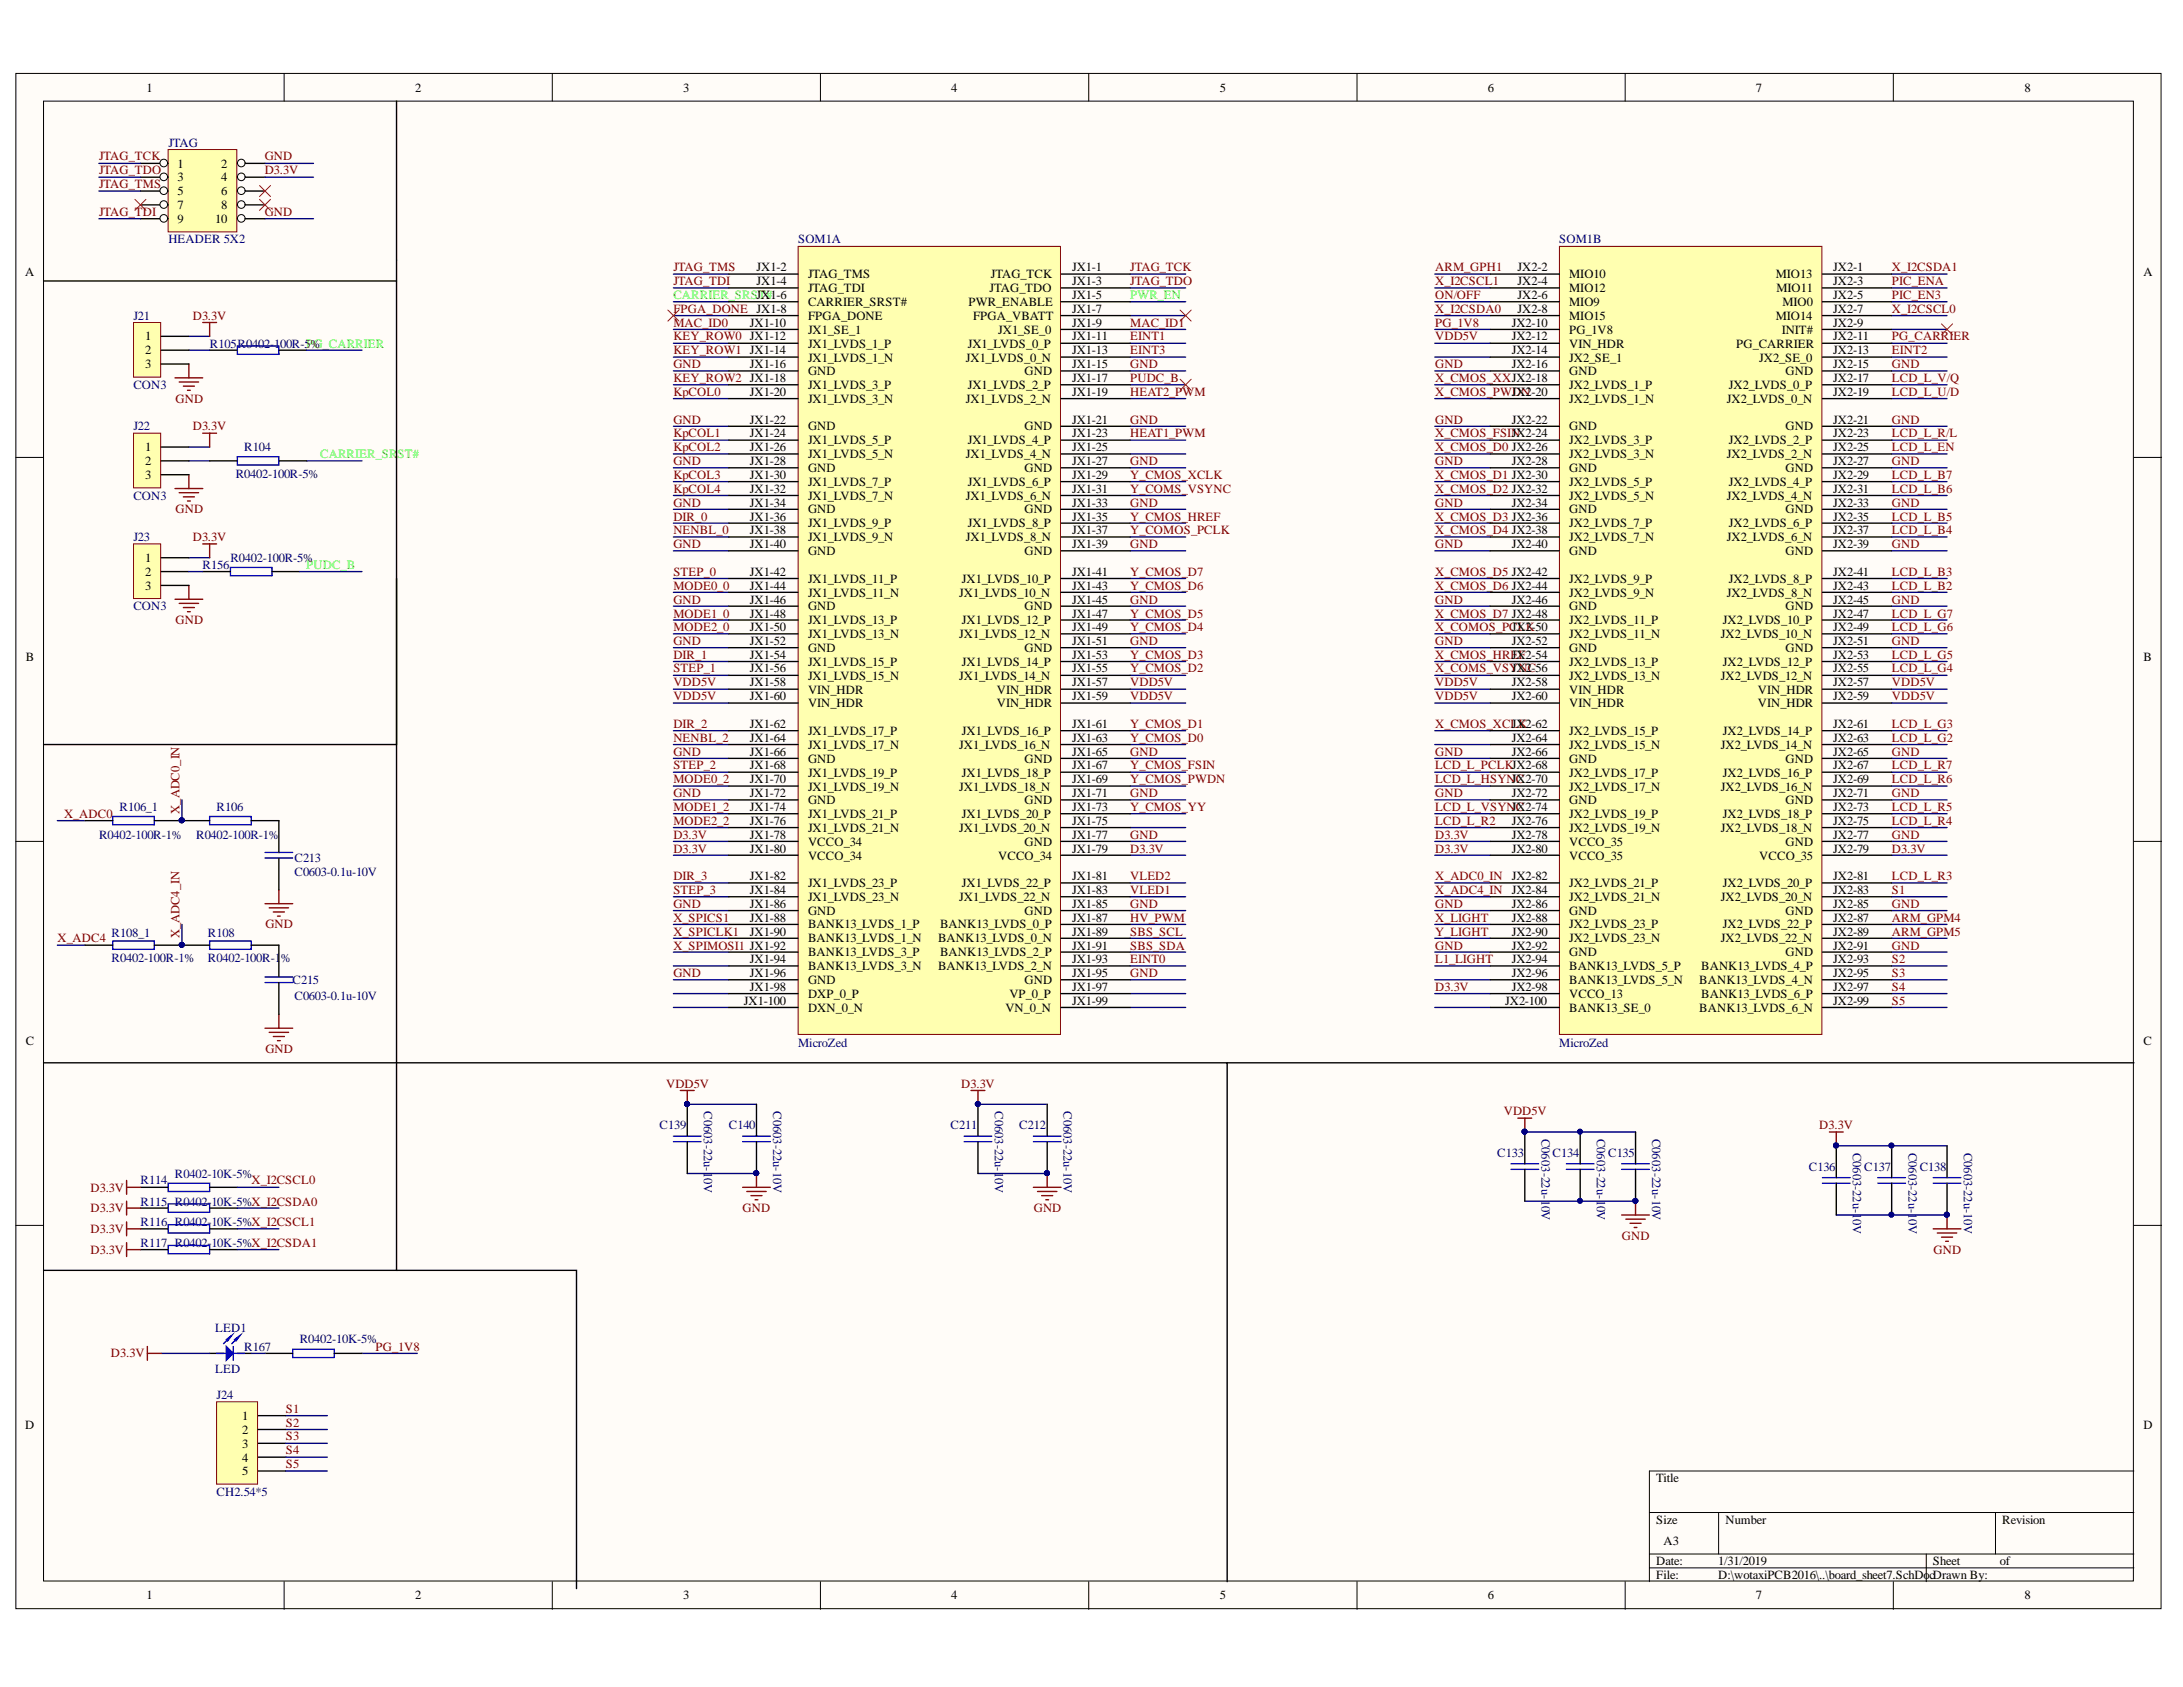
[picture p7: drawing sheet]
<svg xmlns="http://www.w3.org/2000/svg" width="279mm" height="216mm" viewBox="0 0 279 216" stroke-linecap="round" stroke-linejoin="round" font-family="sans-serif">
<defs><g id="words">
<g font-size="1.6">
<text x="18.8" y="11.7">1</text>
<text x="53.1" y="11.7">2</text>
<text x="87.4" y="11.7">3</text>
<text x="121.7" y="11.7">4</text>
<text x="156.1" y="11.7">5</text>
<text x="190.4" y="11.7">6</text>
<text x="224.7" y="11.7">7</text>
<text x="259.1" y="11.7">8</text>
<text x="22.7" y="21.4">1</text>
<text x="22.7" y="23.2">3</text>
<text x="28.3" y="21.4">2</text>
<text x="28.3" y="23.2">4</text>
<text x="22.7" y="25">5</text>
<text x="22.7" y="26.8">7</text>
<text x="22.7" y="28.5">9</text>
<text x="27.5" y="28.5">10</text>
<text x="28.3" y="25">6</text>
<text x="28.3" y="26.8">8</text>
<text x="3.2" y="35.4">A</text>
<text x="96.8" y="34.7">JX1-2</text>
<text x="103.4" y="35.6">JTAG_TMS</text>
<text x="126.8" y="35.6">JTAG_TCK</text>
<text x="137.2" y="34.7">JX1-1</text>
<text x="194.2" y="34.7">JX2-2</text>
<text x="200.8" y="35.6">MIO10</text>
<text x="227.3" y="35.6">MIO13</text>
<text x="234.6" y="34.7">JX2-1</text>
<text x="274.3" y="35.4">A</text>
<text x="96" y="41.8">JX1-10</text>
<text x="96.8" y="36.5">JX1-4</text>
<text x="103.4" y="37.4">JTAG_TDI</text>
<text x="103.4" y="39.2">CARRIER_SRST#</text>
<text x="103.4" y="41">FPGA_DONE</text>
<text x="123.9" y="39.2">PWR_ENABLE</text>
<text x="124.5" y="41">FPGA_VBATT</text>
<text x="126.7" y="37.4">JTAG_TDO</text>
<text x="137.2" y="36.5">JX1-3</text>
<text x="137.2" y="38.3">JX1-5</text>
<text x="137.2" y="40">JX1-7</text>
<text x="137.2" y="41.8">JX1-9</text>
<text x="193.5" y="41.8">JX2-10</text>
<text x="194.2" y="36.5">JX2-4</text>
<text x="194.2" y="38.3">JX2-6</text>
<text x="194.2" y="40">JX2-8</text>
<text x="200.8" y="37.4">MIO12</text>
<text x="200.8" y="39.2">MIO9</text>
<text x="200.8" y="41">MIO15</text>
<text x="227.3" y="41">MIO14</text>
<text x="227.4" y="37.4">MIO11</text>
<text x="228.1" y="39.2">MIO0</text>
<text x="234.6" y="36.5">JX2-3</text>
<text x="234.6" y="38.3">JX2-5</text>
<text x="234.6" y="40">JX2-7</text>
<text x="234.6" y="41.8">JX2-9</text>
<text x="18.6" y="43.6">1</text>
<text x="18.6" y="45.3">2</text>
<text x="18.6" y="47.1">3</text>
<text x="96" y="47.1">JX1-16</text>
<text x="103.4" y="42.7">JX1_SE_1</text>
<text x="103.4" y="44.5">JX1_LVDS_1_P</text>
<text x="103.4" y="46.3">JX1_LVDS_1_N</text>
<text x="123.6" y="46.3">JX1_LVDS_0_N</text>
<text x="123.9" y="44.5">JX1_LVDS_0_P</text>
<text x="127.7" y="42.7">JX1_SE_0</text>
<text x="137.2" y="43.6">JX1-11</text>
<text x="137.2" y="45.3">JX1-13</text>
<text x="137.2" y="47.1">JX1-15</text>
<text x="193.5" y="43.6">JX2-12</text>
<text x="193.5" y="45.3">JX2-14</text>
<text x="193.5" y="47.1">JX2-16</text>
<text x="200.8" y="42.7">PG_1V8</text>
<text x="200.8" y="44.5">VIN_HDR</text>
<text x="200.8" y="46.3">JX2_SE_1</text>
<text x="222.2" y="44.5">PG_CARRIER</text>
<text x="225.2" y="46.3">JX2_SE_0</text>
<text x="228" y="42.7">INIT#</text>
<text x="234.6" y="45.3">JX2-13</text>
<text x="234.6" y="47.1">JX2-15</text>
<text x="234.6" y="43.6">JX2-11</text>
<text x="96" y="50.7">JX1-20</text>
<text x="103.4" y="48.1">GND</text>
<text x="103.4" y="49.8">JX1_LVDS_3_P</text>
<text x="103.4" y="51.5">JX1_LVDS_3_N</text>
<text x="123.6" y="51.5">JX1_LVDS_2_N</text>
<text x="123.9" y="49.8">JX1_LVDS_2_P</text>
<text x="131.1" y="48.1">GND</text>
<text x="137.2" y="48.9">JX1-17</text>
<text x="137.2" y="50.7">JX1-19</text>
<text x="193.5" y="50.7">JX2-20</text>
<text x="200.8" y="48.1">GND</text>
<text x="200.8" y="49.8">JX2_LVDS_1_P</text>
<text x="200.8" y="51.5">JX2_LVDS_1_N</text>
<text x="221" y="51.5">JX2_LVDS_0_N</text>
<text x="221.3" y="49.8">JX2_LVDS_0_P</text>
<text x="228.5" y="48.1">GND</text>
<text x="234.6" y="48.9">JX2-17</text>
<text x="234.6" y="50.7">JX2-19</text>
<text x="18.6" y="57.8">1</text>
<text x="18.6" y="59.5">2</text>
<text x="96" y="54.2">JX1-22</text>
<text x="96" y="56">JX1-24</text>
<text x="96" y="57.8">JX1-26</text>
<text x="96" y="59.5">JX1-28</text>
<text x="103.4" y="55.1">GND</text>
<text x="103.4" y="56.8">JX1_LVDS_5_P</text>
<text x="103.4" y="58.6">JX1_LVDS_5_N</text>
<text x="123.6" y="58.6">JX1_LVDS_4_N</text>
<text x="123.9" y="56.8">JX1_LVDS_4_P</text>
<text x="131.1" y="55.1">GND</text>
<text x="137.2" y="54.2">JX1-21</text>
<text x="137.2" y="56">JX1-23</text>
<text x="137.2" y="57.8">JX1-25</text>
<text x="137.2" y="59.5">JX1-27</text>
<text x="193.5" y="54.2">JX2-22</text>
<text x="193.5" y="56">JX2-24</text>
<text x="193.5" y="59.5">JX2-28</text>
<text x="200.8" y="55.1">GND</text>
<text x="200.8" y="56.8">JX2_LVDS_3_P</text>
<text x="200.8" y="58.6">JX2_LVDS_3_N</text>
<text x="221" y="58.6">JX2_LVDS_2_N</text>
<text x="221.3" y="56.8">JX2_LVDS_2_P</text>
<text x="228.5" y="55.1">GND</text>
<text x="234.6" y="54.2">JX2-21</text>
<text x="234.6" y="56">JX2-23</text>
<text x="234.6" y="57.8">JX2-25</text>
<text x="234.6" y="59.5">JX2-27</text>
<text x="18.6" y="61.3">3</text>
<text x="96" y="61.3">JX1-30</text>
<text x="96" y="63.1">JX1-32</text>
<text x="96" y="64.9">JX1-34</text>
<text x="103.4" y="60.4">GND</text>
<text x="103.4" y="62.2">JX1_LVDS_7_P</text>
<text x="103.4" y="63.9">JX1_LVDS_7_N</text>
<text x="103.4" y="65.7">GND</text>
<text x="123.6" y="63.9">JX1_LVDS_6_N</text>
<text x="123.9" y="62.2">JX1_LVDS_6_P</text>
<text x="131.1" y="60.4">GND</text>
<text x="131.1" y="65.7">GND</text>
<text x="137.2" y="61.3">JX1-29</text>
<text x="137.2" y="63.1">JX1-31</text>
<text x="137.2" y="64.9">JX1-33</text>
<text x="193.5" y="64.9">JX2-34</text>
<text x="200.8" y="60.4">GND</text>
<text x="200.8" y="62.2">JX2_LVDS_5_P</text>
<text x="200.8" y="63.9">JX2_LVDS_5_N</text>
<text x="200.8" y="65.7">GND</text>
<text x="221" y="63.9">JX2_LVDS_4_N</text>
<text x="221.3" y="62.2">JX2_LVDS_4_P</text>
<text x="228.5" y="60.4">GND</text>
<text x="228.5" y="65.7">GND</text>
<text x="234.6" y="61.3">JX2-29</text>
<text x="234.6" y="63.1">JX2-31</text>
<text x="234.6" y="64.9">JX2-33</text>
<text x="18.6" y="71.9">1</text>
<text x="96" y="66.6">JX1-36</text>
<text x="96" y="68.4">JX1-38</text>
<text x="96" y="70.2">JX1-40</text>
<text x="103.4" y="67.5">JX1_LVDS_9_P</text>
<text x="103.4" y="69.2">JX1_LVDS_9_N</text>
<text x="103.4" y="71">GND</text>
<text x="123.6" y="69.2">JX1_LVDS_8_N</text>
<text x="123.9" y="67.5">JX1_LVDS_8_P</text>
<text x="131.1" y="71">GND</text>
<text x="137.2" y="66.6">JX1-35</text>
<text x="137.2" y="68.4">JX1-37</text>
<text x="137.2" y="70.2">JX1-39</text>
<text x="193.5" y="70.2">JX2-40</text>
<text x="200.8" y="67.5">JX2_LVDS_7_P</text>
<text x="200.8" y="69.2">JX2_LVDS_7_N</text>
<text x="200.8" y="71">GND</text>
<text x="221" y="69.2">JX2_LVDS_6_N</text>
<text x="221.3" y="67.5">JX2_LVDS_6_P</text>
<text x="228.5" y="71">GND</text>
<text x="234.6" y="66.6">JX2-35</text>
<text x="234.6" y="68.4">JX2-37</text>
<text x="234.6" y="70.2">JX2-39</text>
<text x="18.6" y="73.7">2</text>
<text x="18.6" y="75.5">3</text>
<text x="96" y="73.7">JX1-42</text>
<text x="96" y="75.5">JX1-44</text>
<text x="96" y="77.3">JX1-46</text>
<text x="103.4" y="74.6">JX1_LVDS_11_P</text>
<text x="103.4" y="76.3">JX1_LVDS_11_N</text>
<text x="122.8" y="76.3">JX1_LVDS_10_N</text>
<text x="123.1" y="74.6">JX1_LVDS_10_P</text>
<text x="137.2" y="73.7">JX1-41</text>
<text x="137.2" y="75.5">JX1-43</text>
<text x="137.2" y="77.3">JX1-45</text>
<text x="193.5" y="77.3">JX2-46</text>
<text x="200.8" y="74.6">JX2_LVDS_9_P</text>
<text x="200.8" y="76.3">JX2_LVDS_9_N</text>
<text x="221" y="76.3">JX2_LVDS_8_N</text>
<text x="221.3" y="74.6">JX2_LVDS_8_P</text>
<text x="234.6" y="73.7">JX2-41</text>
<text x="234.6" y="75.5">JX2-43</text>
<text x="234.6" y="77.3">JX2-45</text>
<text x="96" y="79">JX1-48</text>
<text x="96" y="80.7">JX1-50</text>
<text x="96" y="82.5">JX1-52</text>
<text x="103.4" y="78.1">GND</text>
<text x="103.4" y="79.9">JX1_LVDS_13_P</text>
<text x="103.4" y="81.7">JX1_LVDS_13_N</text>
<text x="103.4" y="83.4">GND</text>
<text x="122.8" y="81.7">JX1_LVDS_12_N</text>
<text x="123.1" y="79.9">JX1_LVDS_12_P</text>
<text x="131.1" y="78.1">GND</text>
<text x="131.1" y="83.4">GND</text>
<text x="137.2" y="79">JX1-47</text>
<text x="137.2" y="80.7">JX1-49</text>
<text x="137.2" y="82.5">JX1-51</text>
<text x="193.5" y="80.7">JXK</text>
<text x="193.5" y="82.5">JX2-52</text>
<text x="200.8" y="78.1">GND</text>
<text x="200.8" y="79.9">JX2_LVDS_11_P</text>
<text x="200.8" y="81.7">JX2_LVDS_11_N</text>
<text x="200.8" y="83.4">GND</text>
<text x="220.3" y="81.7">JX2_LVDS_10_N</text>
<text x="220.5" y="79.9">JX2_LVDS_10_P</text>
<text x="228.5" y="78.1">GND</text>
<text x="228.5" y="83.4">GND</text>
<text x="234.6" y="79">JX2-47</text>
<text x="234.6" y="80.7">JX2-49</text>
<text x="234.6" y="82.5">JX2-51</text>
<text x="3.3" y="84.5">B</text>
<text x="96" y="84.3">JX1-54</text>
<text x="96" y="86.1">JX1-56</text>
<text x="96" y="87.8">JX1-58</text>
<text x="96" y="89.6">JX1-60</text>
<text x="103.4" y="85.2">JX1_LVDS_15_P</text>
<text x="103.4" y="87">JX1_LVDS_15_N</text>
<text x="103.4" y="88.8">VIN_HDR</text>
<text x="122.8" y="87">JX1_LVDS_14_N</text>
<text x="123.1" y="85.2">JX1_LVDS_14_P</text>
<text x="127.6" y="88.8">VIN_HDR</text>
<text x="137.2" y="84.3">JX1-53</text>
<text x="137.2" y="86.1">JX1-55</text>
<text x="137.2" y="87.8">JX1-57</text>
<text x="137.2" y="89.6">JX1-59</text>
<text x="193.5" y="84.3">JX</text>
<text x="193.5" y="86.1">JX2-56</text>
<text x="193.5" y="87.8">JX2-58</text>
<text x="193.5" y="89.6">JX2-60</text>
<text x="200.8" y="85.2">JX2_LVDS_13_P</text>
<text x="200.8" y="87">JX2_LVDS_13_N</text>
<text x="200.8" y="88.8">VIN_HDR</text>
<text x="220.3" y="87">JX2_LVDS_12_N</text>
<text x="220.5" y="85.2">JX2_LVDS_12_P</text>
<text x="225" y="88.8">VIN_HDR</text>
<text x="234.6" y="84.3">JX2-53</text>
<text x="234.6" y="86.1">JX2-55</text>
<text x="234.6" y="87.8">JX2-57</text>
<text x="234.6" y="89.6">JX2-59</text>
<text x="274.3" y="84.5">B</text>
<text x="96" y="93.1">JX1-62</text>
<text x="96" y="94.9">JX1-64</text>
<text x="103.4" y="90.5">VIN_HDR</text>
<text x="103.4" y="94.1">JX1_LVDS_17_P</text>
<text x="103.4" y="95.8">JX1_LVDS_17_N</text>
<text x="122.8" y="95.8">JX1_LVDS_16_N</text>
<text x="123.1" y="94.1">JX1_LVDS_16_P</text>
<text x="127.6" y="90.5">VIN_HDR</text>
<text x="137.2" y="93.1">JX1-61</text>
<text x="137.2" y="94.9">JX1-63</text>
<text x="193.5" y="93.1">JX2-62</text>
<text x="193.5" y="94.9">JX2-64</text>
<text x="200.8" y="90.5">VIN_HDR</text>
<text x="200.8" y="94.1">JX2_LVDS_15_P</text>
<text x="200.8" y="95.8">JX2_LVDS_15_N</text>
<text x="220.3" y="95.8">JX2_LVDS_14_N</text>
<text x="220.5" y="94.1">JX2_LVDS_14_P</text>
<text x="225" y="90.5">VIN_HDR</text>
<text x="234.6" y="93.1">JX2-61</text>
<text x="234.6" y="94.9">JX2-63</text>
<text x="96" y="96.7">JX1-66</text>
<text x="96" y="98.5">JX1-68</text>
<text x="96" y="100.2">JX1-70</text>
<text x="103.4" y="97.6">GND</text>
<text x="103.4" y="99.4">JX1_LVDS_19_P</text>
<text x="103.4" y="101.2">JX1_LVDS_19_N</text>
<text x="122.8" y="101.2">JX1_LVDS_18_N</text>
<text x="123.1" y="99.4">JX1_LVDS_18_P</text>
<text x="131.1" y="97.6">GND</text>
<text x="137.2" y="96.7">JX1-65</text>
<text x="137.2" y="98.5">JX1-67</text>
<text x="137.2" y="100.2">JX1-69</text>
<text x="193.5" y="96.7">JX2-66</text>
<text x="194.1" y="100.2">X2-70</text>
<text x="200.8" y="97.6">GND</text>
<text x="200.8" y="99.4">JX2_LVDS_17_P</text>
<text x="200.8" y="101.2">JX2_LVDS_17_N</text>
<text x="220.3" y="101.2">JX2_LVDS_16_N</text>
<text x="220.5" y="99.4">JX2_LVDS_16_P</text>
<text x="228.5" y="97.6">GND</text>
<text x="234.6" y="96.7">JX2-65</text>
<text x="234.6" y="98.5">JX2-67</text>
<text x="234.6" y="100.2">JX2-69</text>
<text x="96" y="102">JX1-72</text>
<text x="96" y="103.8">JX1-74</text>
<text x="96" y="105.6">JX1-76</text>
<text x="96" y="107.3">JX1-78</text>
<text x="103.4" y="102.9">GND</text>
<text x="103.4" y="104.7">JX1_LVDS_21_P</text>
<text x="103.4" y="106.5">JX1_LVDS_21_N</text>
<text x="122.8" y="106.5">JX1_LVDS_20_N</text>
<text x="123.1" y="104.7">JX1_LVDS_20_P</text>
<text x="131.1" y="102.9">GND</text>
<text x="137.2" y="102">JX1-71</text>
<text x="137.2" y="103.8">JX1-73</text>
<text x="137.2" y="105.6">JX1-75</text>
<text x="137.2" y="107.3">JX1-77</text>
<text x="193.5" y="102">JX2-72</text>
<text x="193.5" y="105.6">JX2-76</text>
<text x="193.5" y="107.3">JX2-78</text>
<text x="194.1" y="103.8">X2-74</text>
<text x="200.8" y="102.9">GND</text>
<text x="200.8" y="104.7">JX2_LVDS_19_P</text>
<text x="200.8" y="106.5">JX2_LVDS_19_N</text>
<text x="220.3" y="106.5">JX2_LVDS_18_N</text>
<text x="220.5" y="104.7">JX2_LVDS_18_P</text>
<text x="228.5" y="102.9">GND</text>
<text x="234.6" y="102">JX2-71</text>
<text x="234.6" y="103.8">JX2-73</text>
<text x="234.6" y="105.6">JX2-75</text>
<text x="234.6" y="107.3">JX2-77</text>
<text x="96" y="109.1">JX1-80</text>
<text x="96" y="112.7">JX1-82</text>
<text x="103.4" y="108.3">VCCO_34</text>
<text x="103.4" y="110">VCCO_34</text>
<text x="103.4" y="113.5">JX1_LVDS_23_P</text>
<text x="123.1" y="113.5">JX1_LVDS_22_P</text>
<text x="127.7" y="110">VCCO_34</text>
<text x="131.1" y="108.3">GND</text>
<text x="137.2" y="109.1">JX1-79</text>
<text x="137.2" y="112.7">JX1-81</text>
<text x="193.5" y="109.1">JX2-80</text>
<text x="193.5" y="112.7">JX2-82</text>
<text x="200.8" y="108.3">VCCO_35</text>
<text x="200.8" y="110">VCCO_35</text>
<text x="200.8" y="113.5">JX2_LVDS_21_P</text>
<text x="220.5" y="113.5">JX2_LVDS_20_P</text>
<text x="225.2" y="110">VCCO_35</text>
<text x="228.5" y="108.3">GND</text>
<text x="234.6" y="109.1">JX2-79</text>
<text x="234.6" y="112.7">JX2-81</text>
<text x="96" y="114.4">JX1-84</text>
<text x="96" y="116.2">JX1-86</text>
<text x="96" y="118">JX1-88</text>
<text x="96" y="119.7">JX1-90</text>
<text x="103.4" y="115.3">JX1_LVDS_23_N</text>
<text x="103.4" y="117">GND</text>
<text x="103.4" y="118.8">BANK13_LVDS_1_P</text>
<text x="120.3" y="118.8">BANK13_LVDS_0_P</text>
<text x="122.8" y="115.3">JX1_LVDS_22_N</text>
<text x="131.1" y="117">GND</text>
<text x="137.2" y="114.4">JX1-83</text>
<text x="137.2" y="116.2">JX1-85</text>
<text x="137.2" y="118">JX1-87</text>
<text x="137.2" y="119.7">JX1-89</text>
<text x="193.5" y="114.4">JX2-84</text>
<text x="193.5" y="116.2">JX2-86</text>
<text x="193.5" y="118">JX2-88</text>
<text x="193.5" y="119.7">JX2-90</text>
<text x="200.8" y="115.3">JX2_LVDS_21_N</text>
<text x="200.8" y="117">GND</text>
<text x="200.8" y="118.8">JX2_LVDS_23_P</text>
<text x="220.3" y="115.3">JX2_LVDS_20_N</text>
<text x="220.5" y="118.8">JX2_LVDS_22_P</text>
<text x="228.5" y="117">GND</text>
<text x="234.6" y="114.4">JX2-83</text>
<text x="234.6" y="116.2">JX2-85</text>
<text x="234.6" y="118">JX2-87</text>
<text x="234.6" y="119.7">JX2-89</text>
<text x="96" y="123.3">JX1-94</text>
<text x="96" y="125.1">JX1-96</text>
<text x="103.4" y="120.6">BANK13_LVDS_1_N</text>
<text x="103.4" y="122.4">BANK13_LVDS_3_P</text>
<text x="103.4" y="124.1">BANK13_LVDS_3_N</text>
<text x="103.4" y="125.9">GND</text>
<text x="120.1" y="120.6">BANK13_LVDS_0_N</text>
<text x="120.1" y="124.1">BANK13_LVDS_2_N</text>
<text x="120.3" y="122.4">BANK13_LVDS_2_P</text>
<text x="131.1" y="125.9">GND</text>
<text x="137.2" y="121.5">JX1-91</text>
<text x="137.2" y="123.3">JX1-93</text>
<text x="137.2" y="125.1">JX1-95</text>
<text x="193.5" y="121.5">JX2-92</text>
<text x="193.5" y="123.3">JX2-94</text>
<text x="193.5" y="125.1">JX2-96</text>
<text x="200.8" y="120.6">JX2_LVDS_23_N</text>
<text x="200.8" y="122.4">GND</text>
<text x="200.8" y="124.1">BANK13_LVDS_5_P</text>
<text x="200.8" y="125.9">BANK13_LVDS_5_N</text>
<text x="217.5" y="125.9">BANK13_LVDS_4_N</text>
<text x="217.7" y="124.1">BANK13_LVDS_4_P</text>
<text x="220.3" y="120.6">JX2_LVDS_22_N</text>
<text x="228.5" y="122.4">GND</text>
<text x="234.6" y="121.5">JX2-91</text>
<text x="234.6" y="123.3">JX2-93</text>
<text x="234.6" y="125.1">JX2-95</text>
<text x="95.2" y="128.6">JX1-100</text>
<text x="96" y="126.8">JX1-98</text>
<text x="103.4" y="127.7">DXP_0_P</text>
<text x="103.4" y="129.5">DXN_0_N</text>
<text x="128.7" y="129.5">VN_0_N</text>
<text x="129.2" y="127.7">VP_0_P</text>
<text x="137.2" y="126.8">JX1-97</text>
<text x="137.2" y="128.6">JX1-99</text>
<text x="192.6" y="128.6">JX2-100</text>
<text x="193.5" y="126.8">JX2-98</text>
<text x="200.8" y="127.7">VCCO_13</text>
<text x="200.8" y="129.5">BANK13_SE_0</text>
<text x="217.5" y="129.5">BANK13_LVDS_6_N</text>
<text x="217.7" y="127.7">BANK13_LVDS_6_P</text>
<text x="234.6" y="126.8">JX2-97</text>
<text x="234.6" y="128.6">JX2-99</text>
<text x="3.3" y="133.7">C</text>
<text x="274.3" y="133.7">C</text>
<text x="3.2" y="182.8">D</text>
<text x="31" y="181.7">1</text>
<text x="31" y="183.5">2</text>
<text x="31" y="185.3">3</text>
<text x="274.3" y="182.8">D</text>
<text x="31" y="187">4</text>
<text x="31" y="188.8">5</text>
<text x="212" y="189.7">Title</text>
<text x="212" y="195">Size</text>
<text x="212.9" y="197.7">A3</text>
<text x="220.9" y="195">Number</text>
<text x="256.3" y="195">Revision</text>
<text x="212" y="200.3">Date:</text>
<text x="212" y="202.1">File:</text>
<text x="219.9" y="200.3">1/31/2019</text>
<text x="219.9" y="202.1">D:\wotaxiPCB2016\..\board_sheet7.SchDo</text>
<text x="247" y="202.1">cDrawn By:</text>
<text x="247.4" y="200.3">Sheet</text>
<text x="255.9" y="200.3">of</text>
<text x="18.8" y="204.7">1</text>
<text x="53.1" y="204.7">2</text>
<text x="87.4" y="204.7">3</text>
<text x="121.7" y="204.7">4</text>
<text x="156.1" y="204.7">5</text>
<text x="190.4" y="204.7">6</text>
<text x="224.7" y="204.7">7</text>
<text x="259.1" y="204.7">8</text>
</g>
<g font-size="1.6" fill="#800000">
<text x="12.7" y="20.5">JTAG_TCK</text>
<text x="12.7" y="22.3">JTAG_TDO</text>
<text x="33.9" y="20.5">GND</text>
<text x="33.9" y="22.3">D3.3V</text>
<text x="12.7" y="24.1">JTAG_TMS</text>
<text x="12.7" y="27.6">JTAG_TDI</text>
<text x="33.9" y="27.6">GND</text>
<text x="86.2" y="34.7">JTAG_TMS</text>
<text x="144.6" y="34.7">JTAG_TCK</text>
<text x="183.7" y="34.7">ARM_GPH1</text>
<text x="242.1" y="34.7">X_I2CSDA1</text>
<text x="24.7" y="41">D3.3V</text>
<text x="86.2" y="36.5">JTAG_TDI</text>
<text x="86.2" y="40">FPGA_DONE JX1-8</text>
<text x="86.2" y="41.8">MAC_ID0</text>
<text x="144.6" y="36.5">JTAG_TDO</text>
<text x="144.6" y="41.8">MAC_ID1</text>
<text x="183.7" y="40">X_I2CSDA0</text>
<text x="183.7" y="36.5">X_I2CSCL1</text>
<text x="183.7" y="38.3">ON/OFF</text>
<text x="183.7" y="41.8">PG_1V8</text>
<text x="242.1" y="40">X_I2CSCL0</text>
<text x="242.1" y="38.3">PIC_EN3</text>
<text x="242.1" y="36.5">PIC_ENA</text>
<text x="86.2" y="47.1">GND</text>
<text x="86.2" y="43.6">KEY_ROW0 JX1-12</text>
<text x="86.2" y="45.3">KEY_ROW1 JX1-14</text>
<text x="144.6" y="47.1">GND</text>
<text x="144.6" y="45.3">EINT3</text>
<text x="144.6" y="43.6">EINT1</text>
<text x="183.7" y="43.6">VDD5V</text>
<text x="183.7" y="47.1">GND</text>
<text x="242.1" y="43.6">PG_CARRIER</text>
<text x="242.1" y="47.1">GND</text>
<text x="242.1" y="45.3">EINT2</text>
<text x="22.5" y="51.5">GND</text>
<text x="86.2" y="50.7">KpCOL0</text>
<text x="86.2" y="48.9">KEY_ROW2 JX1-18</text>
<text x="144.6" y="50.7">HEAT2_PWM</text>
<text x="144.6" y="48.9">PUDC_B</text>
<text x="183.7" y="50.7">X_CMOS_PWDN</text>
<text x="183.7" y="48.9">X_CMOS_XXJX2-18</text>
<text x="242.1" y="50.7">LCD_L_U/D</text>
<text x="242.1" y="48.9">LCD_L_V/Q</text>
<text x="24.7" y="55.1">D3.3V</text>
<text x="86.2" y="54.2">GND</text>
<text x="86.2" y="59.5">GND</text>
<text x="86.2" y="56">KpCOL1</text>
<text x="86.2" y="57.8">KpCOL2</text>
<text x="144.6" y="54.2">GND</text>
<text x="144.6" y="59.5">GND</text>
<text x="144.6" y="56">HEAT1_PWM</text>
<text x="183.7" y="59.5">GND</text>
<text x="183.7" y="54.2">GND</text>
<text x="183.7" y="57.8">X_CMOS_D0 JX2-26</text>
<text x="183.7" y="56">X_CMOS_FSIN</text>
<text x="242.1" y="54.2">GND</text>
<text x="242.1" y="59.5">GND</text>
<text x="242.1" y="57.8">LCD_L_EN</text>
<text x="242.1" y="56">LCD_L_R/L</text>
<text x="22.5" y="65.7">GND</text>
<text x="86.2" y="64.9">GND</text>
<text x="86.2" y="61.3">KpCOL3</text>
<text x="86.2" y="63.1">KpCOL4</text>
<text x="144.6" y="64.9">GND</text>
<text x="144.6" y="61.3">Y_CMOS_XCLK</text>
<text x="144.6" y="63.1">Y_COMS_VSYNC</text>
<text x="183.7" y="64.9">GND</text>
<text x="183.7" y="63.1">X_CMOS_D2 JX2-32</text>
<text x="183.7" y="61.3">X_CMOS_D1 JX2-30</text>
<text x="242.1" y="64.9">GND</text>
<text x="242.1" y="63.1">LCD_L_B6</text>
<text x="242.1" y="61.3">LCD_L_B7</text>
<text x="24.7" y="69.2">D3.3V</text>
<text x="86.2" y="70.2">GND</text>
<text x="86.2" y="68.4">NENBL_0</text>
<text x="86.2" y="66.6">DIR_0</text>
<text x="144.6" y="70.2">GND</text>
<text x="144.6" y="66.6">Y_CMOS_HREF</text>
<text x="144.6" y="68.4">Y_COMOS_PCLK</text>
<text x="183.7" y="70.2">GND</text>
<text x="183.7" y="68.4">X_CMOS_D4 JX2-38</text>
<text x="183.7" y="66.6">X_CMOS_D3 JX2-36</text>
<text x="242.1" y="70.2">GND</text>
<text x="242.1" y="68.4">LCD_L_B4</text>
<text x="242.1" y="66.6">LCD_L_B5</text>
<text x="86.2" y="77.3">GND</text>
<text x="86.2" y="75.5">MODE0_0</text>
<text x="86.2" y="73.7">STEP_0</text>
<text x="144.6" y="73.7">Y_CMOS_D7</text>
<text x="144.6" y="75.5">Y_CMOS_D6</text>
<text x="144.6" y="77.3">GND</text>
<text x="183.7" y="75.5">X_CMOS_D6 JX2-44</text>
<text x="183.7" y="73.7">X_CMOS_D5 JX2-42</text>
<text x="183.7" y="77.3">GND</text>
<text x="242.1" y="77.3">GND</text>
<text x="242.1" y="75.5">LCD_L_B2</text>
<text x="242.1" y="73.7">LCD_L_B3</text>
<text x="22.5" y="79.9">GND</text>
<text x="86.2" y="82.5">GND</text>
<text x="86.2" y="80.7">MODE2_0</text>
<text x="86.2" y="79">MODE1_0</text>
<text x="144.6" y="79">Y_CMOS_D5</text>
<text x="144.6" y="80.7">Y_CMOS_D4</text>
<text x="144.6" y="82.5">GND</text>
<text x="183.7" y="80.7">X_COMOS_PCL2-50</text>
<text x="183.7" y="79">X_CMOS_D7 JX2-48</text>
<text x="183.7" y="82.5">GND</text>
<text x="242.1" y="82.5">GND</text>
<text x="242.1" y="80.7">LCD_L_G6</text>
<text x="242.1" y="79">LCD_L_G7</text>
<text x="86.2" y="87.8">VDD5V</text>
<text x="86.2" y="89.6">VDD5V</text>
<text x="86.2" y="86.1">STEP_1</text>
<text x="86.2" y="84.3">DIR_1</text>
<text x="144.6" y="84.3">Y_CMOS_D3</text>
<text x="144.6" y="86.1">Y_CMOS_D2</text>
<text x="144.6" y="87.8">VDD5V</text>
<text x="144.6" y="89.6">VDD5V</text>
<text x="183.7" y="86.1">X_COMS_VSYNC</text>
<text x="183.7" y="84.3">X_CMOS_HREF2-54</text>
<text x="183.7" y="87.8">VDD5V</text>
<text x="183.7" y="89.6">VDD5V</text>
<text x="242.1" y="87.8">VDD5V</text>
<text x="242.1" y="89.6">VDD5V</text>
<text x="242.1" y="86.1">LCD_L_G4</text>
<text x="242.1" y="84.3">LCD_L_G5</text>
<text x="86.2" y="94.9">NENBL_2</text>
<text x="86.2" y="93.1">DIR_2</text>
<text x="144.6" y="93.1">Y_CMOS_D1</text>
<text x="144.6" y="94.9">Y_CMOS_D0</text>
<text x="183.7" y="93.1">X_CMOS_XCLK</text>
<text x="242.1" y="94.9">LCD_L_G2</text>
<text x="242.1" y="93.1">LCD_L_G3</text>
<text x="86.2" y="96.7">GND</text>
<text x="86.2" y="100.2">MODE0_2</text>
<text x="86.2" y="98.5">STEP_2</text>
<text x="144.6" y="98.5">Y_CMOS_FSIN</text>
<text x="144.6" y="100.2">Y_CMOS_PWDN</text>
<text x="144.6" y="96.7">GND</text>
<text x="183.7" y="96.7">GND</text>
<text x="183.7" y="100.2">LCD_L_HSYNJC</text>
<text x="183.7" y="98.5">LCD_L_PCLKJX2-68</text>
<text x="242.1" y="96.7">GND</text>
<text x="242.1" y="100.2">LCD_L_R6</text>
<text x="242.1" y="98.5">LCD_L_R7</text>
<text x="8.2" y="104.7">X_ADC0</text>
<text x="23" y="104.1" transform="rotate(-90 23 104.1)">X_ADC0_IN</text>
<text x="86.2" y="107.3">D3.3V</text>
<text x="86.2" y="102">GND</text>
<text x="86.2" y="105.6">MODE2_2</text>
<text x="86.2" y="103.8">MODE1_2</text>
<text x="144.6" y="103.8">Y_CMOS_YY</text>
<text x="144.6" y="102">GND</text>
<text x="144.6" y="107.3">GND</text>
<text x="183.7" y="102">GND</text>
<text x="183.7" y="107.3">D3.3V</text>
<text x="183.7" y="103.8">LCD_L_VSYNJC</text>
<text x="183.7" y="105.6">LCD_L_R2</text>
<text x="242.1" y="102">GND</text>
<text x="242.1" y="107.3">GND</text>
<text x="242.1" y="105.6">LCD_L_R4</text>
<text x="242.1" y="103.8">LCD_L_R5</text>
<text x="86.2" y="109.1">D3.3V</text>
<text x="86.2" y="112.7">DIR_3</text>
<text x="144.6" y="109.1">D3.3V</text>
<text x="144.6" y="112.7">VLED2</text>
<text x="183.7" y="109.1">D3.3V</text>
<text x="183.7" y="112.7">X_ADC0_IN</text>
<text x="242.1" y="109.1">D3.3V</text>
<text x="242.1" y="112.7">LCD_L_R3</text>
<text x="34" y="118.8">GND</text>
<text x="86.2" y="116.2">GND</text>
<text x="86.2" y="114.4">STEP_3</text>
<text x="86.2" y="118">X_SPICS1</text>
<text x="86.2" y="119.7">X_SPICLK1</text>
<text x="144.6" y="116.2">GND</text>
<text x="144.6" y="118">HV_PWM</text>
<text x="144.6" y="119.7">SBS_SCL</text>
<text x="144.6" y="114.4">VLED1</text>
<text x="183.7" y="119.7">Y_LIGHT</text>
<text x="183.7" y="116.2">GND</text>
<text x="183.7" y="118">X_LIGHT</text>
<text x="183.7" y="114.4">X_ADC4_IN</text>
<text x="242.1" y="116.2">GND</text>
<text x="242.1" y="118">ARM_GPM4</text>
<text x="242.1" y="119.7">ARM_GPM5</text>
<text x="242.1" y="114.4">S1</text>
<text x="7.4" y="120.6">X_ADC4</text>
<text x="23" y="120.1" transform="rotate(-90 23 120.1)">X_ADC4_IN</text>
<text x="86.2" y="125.1">GND</text>
<text x="86.2" y="121.5">X_SPIMOSI1 JX1-92</text>
<text x="144.6" y="125.1">GND</text>
<text x="144.6" y="123.3">EINT0</text>
<text x="144.6" y="121.5">SBS_SDA</text>
<text x="183.7" y="121.5">GND</text>
<text x="183.7" y="123.3">L1_LIGHT</text>
<text x="242.1" y="121.5">GND</text>
<text x="242.1" y="123.3">S2</text>
<text x="242.1" y="125.1">S3</text>
<text x="183.7" y="126.8">D3.3V</text>
<text x="242.1" y="126.8">S4</text>
<text x="242.1" y="128.6">S5</text>
<text x="34" y="134.8">GND</text>
<text x="85.3" y="139.3">VDD5V</text>
<text x="123" y="139.3">D3.3V</text>
<text x="192.5" y="142.7">VDD5V</text>
<text x="232.9" y="144.5">D3.3V</text>
<text x="11.6" y="152.5">D3.3V</text>
<text x="11.6" y="155.1">D3.3V</text>
<text x="32.2" y="151.6">X_I2CSCL0</text>
<text x="95.1" y="155.1">GND</text>
<text x="132.3" y="155.1">GND</text>
<text x="11.6" y="157.8">D3.3V</text>
<text x="11.6" y="160.4">D3.3V</text>
<text x="207.6" y="158.7">GND</text>
<text x="247.5" y="160.4">GND</text>
<text x="14.2" y="173.7">D3.3V</text>
<text x="48.1" y="172.9">PG_1V8</text>
<text x="36.6" y="180.8">S1</text>
<text x="36.6" y="182.6">S2</text>
<text x="36.6" y="184.3">S3</text>
<text x="36.6" y="186.1">S4</text>
<text x="36.6" y="187.9">S5</text>
</g>
<g font-size="1.6" fill="#000080">
<text x="21.5" y="18.8">JTAG</text>
<text x="21.5" y="31.2">HEADER 5X2</text>
<text x="102.1" y="31.2">SOM1A</text>
<text x="199.6" y="31.2">SOM1B</text>
<text x="17.1" y="41">J21</text>
<text x="26.9" y="44.5">R105R0402-100R-5P%</text>
<text x="17.1" y="49.8">CON3</text>
<text x="17.1" y="55.1">J22</text>
<text x="31.3" y="57.8">R104</text>
<text x="17.1" y="63.9">CON3</text>
<text x="30.2" y="61.1">R0402-100R-5%</text>
<text x="17.1" y="69.2">J23</text>
<text x="29.5" y="71.9">R0402-100R-5%</text>
<text x="25.9" y="72.8">R156</text>
<text x="17.1" y="78.1">CON3</text>
<text x="12.7" y="107.3">R0402-100R-1%</text>
<text x="15.3" y="103.8">R106_1</text>
<text x="25.1" y="107.3">R0402-100R-1%</text>
<text x="27.7" y="103.8">R106</text>
<text x="37.7" y="110.4">C213</text>
<text x="37.7" y="112.1">C0603-0.1u-10V</text>
<text x="14.3" y="119.9">R108_1</text>
<text x="26.6" y="119.9">R108</text>
<text x="14.3" y="123.1">R0402-100R-1%</text>
<text x="26.6" y="123.1">R0402-100R-1</text>
<text x="35.9" y="123.1">%</text>
<text x="37.4" y="125.9">C215</text>
<text x="37.7" y="128">C0603-0.1u-10V</text>
<text x="102.1" y="133.9">MicroZed</text>
<text x="199.6" y="133.9">MicroZed</text>
<text x="90.1" y="142.2" transform="rotate(90 90.1 142.2)">C0603-22u-10V</text>
<text x="98.9" y="142.2" transform="rotate(90 98.9 142.2)">C0603-22u-10V</text>
<text x="127.3" y="142.2" transform="rotate(90 127.3 142.2)">C0603-22u-10V</text>
<text x="136.1" y="142.2" transform="rotate(90 136.1 142.2)">C0603-22u-10V</text>
<text x="84.4" y="144.5">C139</text>
<text x="93.3" y="144.5">C140</text>
<text x="121.7" y="144.5">C211</text>
<text x="130.5" y="144.5">C212</text>
<text x="191.6" y="148">C133</text>
<text x="197.3" y="145.8" transform="rotate(90 197.3 145.8)">C0603-22u-10V</text>
<text x="198.7" y="148">C134</text>
<text x="204.4" y="145.8" transform="rotate(90 204.4 145.8)">C0603-22u-10V</text>
<text x="205.8" y="148">C135</text>
<text x="211.5" y="145.8" transform="rotate(90 211.5 145.8)">C0603-22u-10V</text>
<text x="231.5" y="149.8">C136</text>
<text x="237.2" y="147.5" transform="rotate(90 237.2 147.5)">C0603-22u-10V</text>
<text x="238.6" y="149.8">C137</text>
<text x="244.3" y="147.5" transform="rotate(90 244.3 147.5)">C0603-22u-10V</text>
<text x="245.7" y="149.8">C138</text>
<text x="251.4" y="147.5" transform="rotate(90 251.4 147.5)">C0603-22u-10V</text>
<text x="18" y="151.6">R114</text>
<text x="18" y="154.3">R115 R0402-10K-5%X_I2CSDA0</text>
<text x="22.4" y="150.7">R0402-10K-5%</text>
<text x="18" y="156.9">R116 R0402-10K-5%X_I2CSCL1</text>
<text x="18" y="159.6">R117 R0402-10K-5%X_I2CSDA1</text>
<text x="27.5" y="170.4">LED1</text>
<text x="31.3" y="172.9">R167</text>
<text x="38.4" y="171.9">R0402-10K-5%</text>
<text x="27.5" y="175.7">LED</text>
<text x="27.7" y="179">J24</text>
<text x="27.7" y="191.4">CH2.54*5</text>
</g>
<g font-size="1.6" fill="#0f0">
<text x="86.2" y="38.3">CARRIER_SRSJTX#1-6</text>
<text x="144.6" y="38.3">PWR_EN</text>
<text x="40.1" y="44.5">G_CARRIER</text>
<text x="41" y="58.6">CARRIER_SR</text>
<text x="50.9" y="58.6">ST#</text>
<text x="39.2" y="72.8">PUDC_B</text>
</g>
</g></defs>
<g fill="#fffcf8" stroke="#000" stroke-width=".13">
<path d="M2 9.4h274.6v196.5h-274.6z"/>
<path d="M5.6 12.9h267.4v189.4h-267.4z"/>
</g>
<g fill="none" stroke="#000" stroke-width=".13">
<path d="M36.4 9.4v3.5M70.7 9.4v3.5M105 9.4v3.5M139.3 9.4v3.5M173.7 9.4v3.5M208 9.4v3.5M242.3 9.4v3.5M2 58.5h3.6M273.1 58.5h3.6M2 107.7h3.6M273.1 107.7h3.6M2 156.8h3.6"/>
<path d="M273.1 156.8h3.6M211.1 193.6h62M211.1 198.9h62M220 193.6v5.3M246.5 198.9v3.5M255.4 193.6v5.3M273.1 188.3h-62v14.1M36.4 202.4v3.6M70.7 202.4v3.6M105 202.4v3.6M139.3 202.4v3.6M173.7 202.4v3.6"/>
<path d="M208 202.4v3.6M211.1 200.7h62M242.3 202.4v3.6"/>
</g>
<g fill="none" stroke="#000080" stroke-width=".18">
<path d="M86.2 35.1h7.1M86.2 36.8h7.1M86.2 38.6h7.1M144.7 35.1h7M144.7 36.8h7M144.7 38.6h7M183.6 35.1h7.1M183.6 36.8h7.1M183.6 38.6h7.1M242.1 35.1h7.1M242.1 36.8h7.1M242.1 38.6h7.1"/>
<path d="M39.2 44.8h7.1M86.2 40.4h7.1M86.2 42.2h7.1M86.2 43.9h7.1M86.2 45.7h7.1M86.2 47.5h7.1M86.2 49.2h7.1M86.2 51h7.1M86.2 54.6h7.1M86.2 56.3h7.1M86.2 58.1h7.1M86.2 59.9h7.1"/>
<path d="M144.7 40.4h7M144.7 42.2h7M144.7 43.9h7M144.7 45.7h7M144.7 47.5h7M144.7 49.2h7M144.7 51h7M144.7 54.6h7M144.7 56.3h7M144.7 58.1h7M144.7 59.9h7M183.6 40.4h7.1"/>
<path d="M183.6 42.2h7.1M183.6 43.9h7.1M183.6 45.7h7.1M183.6 47.5h7.1M183.6 49.2h7.1M183.6 51h7.1M183.6 54.6h7.1M183.6 56.3h7.1M183.6 58.1h7.1M183.6 59.9h7.1M242.1 40.4h7.1M242.1 42.2h7.1"/>
<path d="M242.1 43.9h7.1M242.1 45.7h7.1M242.1 47.5h7.1M242.1 49.2h7.1M242.1 51h7.1M242.1 54.6h7.1M242.1 56.3h7.1M242.1 58.1h7.1M242.1 59.9h7.1M86.2 61.6h7.1M86.2 63.4h7.1M86.2 65.2h7.1"/>
<path d="M86.2 67h7.1M86.2 68.7h7.1M86.2 70.5h7.1M86.2 77.6h7.1M86.2 79.3h7.1M86.2 74h7.1M86.2 75.8h7.1M144.7 61.6h7M144.7 63.4h7M144.7 65.2h7M144.7 67h7M144.7 68.7h7"/>
<path d="M144.7 70.5h7M144.7 77.6h7M144.7 79.3h7M144.7 74h7M144.7 75.8h7M183.6 61.6h7.1M183.6 63.4h7.1M183.6 65.2h7.1M183.6 67h7.1M183.6 68.7h7.1M183.6 70.5h7.1M183.6 77.6h7.1"/>
<path d="M183.6 79.3h7.1M183.6 74h7.1M183.6 75.8h7.1M242.1 61.6h7.1M242.1 63.4h7.1M242.1 65.2h7.1M242.1 67h7.1M242.1 68.7h7.1M242.1 70.5h7.1M242.1 77.6h7.1M242.1 79.3h7.1M242.1 74h7.1"/>
<path d="M242.1 75.8h7.1M86.2 90h7.1M86.2 81.1h7.1M86.2 82.9h7.1M86.2 84.7h7.1M86.2 86.4h7.1M86.2 88.2h7.1M86.2 93.5h7.1M86.2 95.3h7.1M86.2 97.1h7.1M86.2 98.8h7.1M144.7 90h7"/>
<path d="M144.7 81.1h7M144.7 82.9h7M144.7 84.7h7M144.7 86.4h7M144.7 88.2h7M144.7 93.5h7M144.7 95.3h7M144.7 97.1h7M144.7 98.8h7M183.6 90h7.1M183.6 81.1h7.1M183.6 82.9h7.1"/>
<path d="M183.6 84.7h7.1M183.6 86.4h7.1M183.6 88.2h7.1M183.6 93.5h7.1M183.6 95.3h7.1M183.6 97.1h7.1M183.6 98.8h7.1M242.1 90h7.1M242.1 81.1h7.1M242.1 82.9h7.1M242.1 84.7h7.1M242.1 86.4h7.1"/>
<path d="M242.1 88.2h7.1M242.1 93.5h7.1M242.1 95.3h7.1M242.1 97.1h7.1M242.1 98.8h7.1M7.3 105h3.6M86.2 113h7.1M86.2 114.8h7.1M86.2 116.5h7.1M86.2 118.3h7.1M86.2 100.6h7.1M86.2 102.4h7.1"/>
<path d="M86.2 104.1h7.1M86.2 105.9h7.1M86.2 107.7h7.1M86.2 109.5h7.1M144.7 113h7M144.7 114.8h7M144.7 116.5h7M144.7 118.3h7M144.7 100.6h7M144.7 102.4h7M144.7 104.1h7M144.7 105.9h7"/>
<path d="M144.7 107.7h7M144.7 109.5h7M183.6 113h7.1M183.6 114.8h7.1M183.6 116.5h7.1M183.6 118.3h7.1M183.6 100.6h7.1M183.6 102.4h7.1M183.6 104.1h7.1M183.6 105.9h7.1M183.6 107.7h7.1M183.6 109.5h7.1"/>
<path d="M242.1 113h7.1M242.1 114.8h7.1M242.1 116.5h7.1M242.1 118.3h7.1M242.1 100.6h7.1M242.1 102.4h7.1M242.1 104.1h7.1M242.1 105.9h7.1M242.1 107.7h7.1M242.1 109.5h7.1M7.3 121h3.6M86.2 120.1h7.1"/>
<path d="M86.2 121.8h7.1M86.2 123.6h7.1M86.2 125.4h7.1M86.2 127.2h7.1M86.2 128.9h7.1M144.7 120.1h7M144.7 121.8h7M144.7 123.6h7M144.7 125.4h7M144.7 127.2h7M144.7 128.9h7M183.6 120.1h7.1"/>
<path d="M183.6 121.8h7.1M183.6 123.6h7.1M183.6 125.4h7.1M183.6 127.2h7.1M183.6 128.9h7.1M242.1 120.1h7.1M242.1 121.8h7.1M242.1 123.6h7.1M242.1 125.4h7.1M242.1 127.2h7.1M242.1 128.9h7.1M30.4 152h5.3"/>
<path d="M30.4 154.6h5.3M30.4 157.3h5.3M30.4 159.9h5.3M125.2 141.3h8.8M125.2 150.2h8.8M195.2 144.9h14.1M195.2 153.7h14.1"/>
</g>
<g fill="#000080" stroke="#000080" stroke-width=".13">
<circle cx="125.1" cy="141.3" r=".31"/>
<circle cx="134" cy="150.1" r=".31"/>
<circle cx="195.1" cy="144.8" r=".31"/>
<circle cx="209.3" cy="153.7" r=".31"/>
<circle cx="23.3" cy="105" r=".31"/>
<circle cx="23.3" cy="120.9" r=".31"/>
</g>
<g fill="none" stroke="#800000" stroke-width=".18">
<path d="M22.4 48.4h3.5M22.9 48.9h2.5M23.5 49.4h1.4M24 50h.4M24.2 46.6v1.8M33.9 115.7h3.6M34.5 116.2h2.4M35 116.7h1.4M35.5 117.2h.4M35.7 113.9v1.8M33.9 131.6h3.6M34.5 132.1h2.4"/>
<path d="M35 132.7h1.4M35.5 133.2h.4M35.7 129.8v1.8M124.3 139.6h1.8M125.2 139.6v1.7M16.2 152h1.8M16.2 151.1v1.7M16.2 153.7v1.8M16.2 156.4v1.8M16.2 159v1.8M16.2 154.6h1.8M16.2 157.3h1.8"/>
<path d="M16.2 159.9h1.8M132.3 152h3.5M132.8 152.5h2.5M133.3 153h1.4M133.9 153.5h.3M134 150.2v1.8M194.3 143.1h1.7M195.2 143.1v1.8M207.6 155.5h3.5M208.1 156h2.5M208.6 156.6h1.4M209.2 157.1h.3"/>
<path d="M209.3 153.7v1.8"/>
</g>
<path d="M85.5 39.7l1.4 1.4M86.9 39.7l-1.4 1.4M151 39.7l1.5 1.4M152.5 39.7l-1.5 1.4M151 48.5l1.5 1.5M152.5 48.5l-1.5 1.5M248.5 41.5l1.4 1.4M249.9 41.5l-1.4 1.4" fill="none" stroke="#f00" stroke-width=".13"/>
<path d="M30.4 44.3h5.3v1h-5.3zM26.8 104.5h5.3v1.1h-5.3zM26.8 120.4h5.3v1.1h-5.3zM21.5 151.4h5.3v1.1h-5.3zM21.5 154.1h5.3v1h-5.3zM21.5 156.7h5.3v1.1h-5.3zM21.5 159.4h5.3v1.1h-5.3z" fill="none" stroke="#00f" stroke-width=".18"/>
<g fill="none" stroke="#000" stroke-width=".18">
<path d="M50.8 33.3v62h-45.2M26.8 44.8h3.6M35.7 44.8h3.5M50.8 74v62M23.3 105h3.5M32.1 105h3.6M5.6 136h45.2M23.3 121h3.5M32.1 121h3.6M50.8 136v26.6h-45.2M50.8 136h106.3v66.4M157.1 136h116"/>
<path d="M18 152h3.5M18 154.6h3.5M18 157.3h3.5M18 159.9h3.5M26.8 152h3.6M26.8 154.6h3.6M26.8 157.3h3.6M26.8 159.9h3.6M50.8 162.6h23v40.7"/>
</g>
<path d="M102.2 31.5h33.5v100.9h-33.5z" fill="#ffffb0" stroke="#800000" stroke-width=".13"/>
<g fill="none" stroke="#000" stroke-width=".18">
<path d="M93.3 35.1h8.8M93.3 36.8h8.8M93.3 38.6h8.8M135.8 35.1h8.9M135.8 36.8h8.9M135.8 38.6h8.9M93.3 42.2h8.8M93.3 40.4h8.8M93.3 43.9h8.8M93.3 45.7h8.8M93.3 47.5h8.8M93.3 49.2h8.8"/>
<path d="M93.3 51h8.8M93.3 54.6h8.8M93.3 56.3h8.8M93.3 58.1h8.8M93.3 59.9h8.8M135.8 42.2h8.9M135.8 40.4h8.9M135.8 43.9h8.9M135.8 45.7h8.9M135.8 47.5h8.9M135.8 49.2h8.9M135.8 51h8.9"/>
<path d="M135.8 54.6h8.9M135.8 56.3h8.9M135.8 58.1h8.9M135.8 59.9h8.9M93.3 74h8.8M93.3 75.8h8.8M93.3 77.6h8.8M93.3 79.3h8.8M93.3 61.6h8.8M93.3 63.4h8.8M93.3 65.2h8.8M93.3 67h8.8"/>
<path d="M93.3 68.7h8.8M93.3 70.5h8.8M135.8 74h8.9M135.8 75.8h8.9M135.8 77.6h8.9M135.8 79.3h8.9M135.8 61.6h8.9M135.8 63.4h8.9M135.8 65.2h8.9M135.8 67h8.9M135.8 68.7h8.9M135.8 70.5h8.9"/>
<path d="M93.3 81.1h8.8M93.3 82.9h8.8M93.3 84.7h8.8M93.3 86.4h8.8M93.3 88.2h8.8M93.3 90h8.8M93.3 93.5h8.8M93.3 95.3h8.8M93.3 97.1h8.8M93.3 98.8h8.8M135.8 81.1h8.9M135.8 82.9h8.9"/>
<path d="M135.8 84.7h8.9M135.8 86.4h8.9M135.8 88.2h8.9M135.8 90h8.9M135.8 93.5h8.9M135.8 95.3h8.9M135.8 97.1h8.9M135.8 98.8h8.9M93.3 100.6h8.8M93.3 102.4h8.8M93.3 104.1h8.8M93.3 105.9h8.8"/>
<path d="M93.3 107.7h8.8M93.3 109.5h8.8M93.3 113h8.8M93.3 114.8h8.8M93.3 116.5h8.8M93.3 118.3h8.8M135.8 100.6h8.9M135.8 102.4h8.9M135.8 104.1h8.9M135.8 105.9h8.9M135.8 107.7h8.9M135.8 109.5h8.9"/>
<path d="M135.8 113h8.9M135.8 114.8h8.9M135.8 116.5h8.9M135.8 118.3h8.9M93.3 120.1h8.8M93.3 121.8h8.8M93.3 123.6h8.8M93.3 125.4h8.8M93.3 127.2h8.8M93.3 128.9h8.8M135.8 120.1h8.9M135.8 121.8h8.9"/>
<path d="M135.8 123.6h8.9M135.8 125.4h8.9M135.8 127.2h8.9M135.8 128.9h8.9"/>
</g>
<path d="M199.6 31.5h33.6v100.9h-33.6z" fill="#ffffb0" stroke="#800000" stroke-width=".13"/>
<g fill="none" stroke="#000" stroke-width=".18">
<path d="M190.7 35.1h8.9M190.7 36.8h8.9M190.7 38.6h8.9M233.3 35.1h8.8M233.3 36.8h8.8M233.3 38.6h8.8M190.7 40.4h8.9M190.7 42.2h8.9M190.7 43.9h8.9M190.7 45.7h8.9M190.7 47.5h8.9M190.7 49.2h8.9"/>
<path d="M190.7 51h8.9M190.7 54.6h8.9M190.7 56.3h8.9M190.7 58.1h8.9M190.7 59.9h8.9M233.3 40.4h8.8M233.3 42.2h8.8M233.3 43.9h8.8M233.3 45.7h8.8M233.3 47.5h8.8M233.3 49.2h8.8M233.3 51h8.8"/>
<path d="M233.3 54.6h8.8M233.3 56.3h8.8M233.3 58.1h8.8M233.3 59.9h8.8M190.7 74h8.9M190.7 75.8h8.9M190.7 77.6h8.9M190.7 79.3h8.9M190.7 61.6h8.9M190.7 63.4h8.9M190.7 65.2h8.9M190.7 67h8.9"/>
<path d="M190.7 68.7h8.9M190.7 70.5h8.9M233.3 74h8.8M233.3 75.8h8.8M233.3 77.6h8.8M233.3 79.3h8.8M233.3 61.6h8.8M233.3 63.4h8.8M233.3 65.2h8.8M233.3 67h8.8M233.3 68.7h8.8M233.3 70.5h8.8"/>
<path d="M190.7 81.1h8.9M190.7 82.9h8.9M190.7 84.7h8.9M190.7 86.4h8.9M190.7 88.2h8.9M190.7 90h8.9M190.7 93.5h8.9M190.7 95.3h8.9M190.7 97.1h8.9M190.7 98.8h8.9M233.3 81.1h8.8M233.3 82.9h8.8"/>
<path d="M233.3 84.7h8.8M233.3 86.4h8.8M233.3 88.2h8.8M233.3 90h8.8M233.3 93.5h8.8M233.3 95.3h8.8M233.3 97.1h8.8M233.3 98.8h8.8M35.7 105v4.1M35.7 109.8v4.1M190.7 100.6h8.9M190.7 102.4h8.9"/>
<path d="M190.7 104.1h8.9M190.7 105.9h8.9M190.7 107.7h8.9M190.7 109.5h8.9M190.7 113h8.9M190.7 114.8h8.9M190.7 116.5h8.9M190.7 118.3h8.9M233.3 100.6h8.8M233.3 102.4h8.8M233.3 104.1h8.8M233.3 105.9h8.8"/>
<path d="M233.3 107.7h8.8M233.3 109.5h8.8M233.3 113h8.8M233.3 114.8h8.8M233.3 116.5h8.8M233.3 118.3h8.8M35.7 121v4M35.7 125.7v4.1M190.7 120.1h8.9M190.7 121.8h8.9M190.7 123.6h8.9M190.7 125.4h8.9"/>
<path d="M190.7 127.2h8.9M190.7 128.9h8.9M233.3 120.1h8.8M233.3 121.8h8.8M233.3 123.6h8.8M233.3 125.4h8.8M233.3 127.2h8.8M233.3 128.9h8.8M88 141.3v4.1M88 146.1v4.1M96.8 141.3v4.1M96.8 146.1v4.1"/>
<path d="M125.2 141.3v4.1M125.2 146.1v4.1M134 141.3v4.1M134 146.1v4.1M195.2 144.9v4M195.2 149.7v4M202.2 144.9v4M202.2 149.7v4M209.3 144.9v4M209.3 149.7v4M235 146.6v4.1M235 151.4v4.1"/>
<path d="M242.1 146.6v4.1M242.1 151.4v4.1M249.2 146.6v4.1M249.2 151.4v4.1"/>
</g>
<g fill="none" stroke="#00f" stroke-width=".18">
<path d="M33.9 109.8h3.6M33.9 109.1h3.6M33.9 125.7h3.6M33.9 125h3.6M86.2 145.4h3.5M86.2 146.1h3.5M95 145.4h3.6M95 146.1h3.6M123.4 145.4h3.5M123.4 146.1h3.5M132.3 145.4h3.5M132.3 146.1h3.5"/>
<path d="M193.4 148.9h3.5M193.4 149.7h3.5M200.5 148.9h3.5M200.5 149.7h3.5M207.6 148.9h3.5M207.6 149.7h3.5M233.3 150.7h3.5M233.3 151.4h3.5M240.3 150.7h3.6M240.3 151.4h3.6M247.4 150.7h3.6M247.4 151.4h3.6"/>
</g>
<path d="M24.2 43h2.6M24.2 44.8h2.6M88 141.3h8.8M88 150.2h8.8M235 146.6h14.2M235 155.5h14.2" fill="none" stroke="#000080" stroke-width=".18"/>
<g fill="#000080" stroke="#000080" stroke-width=".13">
<circle cx="235" cy="146.6" r=".31"/>
<circle cx="249.2" cy="155.5" r=".31"/>
<circle cx="195.1" cy="144.8" r=".31"/>
<circle cx="202.2" cy="144.8" r=".31"/>
<circle cx="202.2" cy="153.7" r=".31"/>
<circle cx="209.3" cy="153.7" r=".31"/>
<circle cx="242.1" cy="146.6" r=".31"/>
<circle cx="242.1" cy="155.5" r=".31"/>
<circle cx="134" cy="150.1" r=".31"/>
<circle cx="125.1" cy="141.3" r=".31"/>
<circle cx="87.9" cy="141.3" r=".31"/>
<circle cx="96.8" cy="150.1" r=".31"/>
</g>
<g fill="none" stroke="#800000" stroke-width=".18">
<path d="M87.1 139.6h1.7M88 139.6v1.7M95 152h3.6M95.6 152.5h2.5M96.1 153h1.4M96.6 153.5h.4M96.8 150.2v1.8M234.1 144.9h1.8M235 144.9v1.7M247.4 157.3h3.6M248 157.8h2.4M248.5 158.3h1.4"/>
<path d="M249 158.9h.4M249.2 155.5v1.8"/>
</g>
<path d="M17.1 41.3h3.5v7h-3.5z" fill="#ffffb0" stroke="#800000" stroke-width=".13"/>
<path d="M50.8 12.9v20.4M5.6 36h45.2M20.6 43h3.6M20.6 44.8h3.6M20.6 46.6h3.6M10.9 105h3.5M19.7 105h3.6M10.9 121h3.5M19.7 121h3.6" fill="none" stroke="#000" stroke-width=".18"/>
<path d="M25.9 41.3h1.8M26.8 41.3v1.7" fill="none" stroke="#800000" stroke-width=".18"/>
<path d="M14.4 104.5h5.3v1.1h-5.3zM14.4 120.4h5.3v1.1h-5.3z" fill="none" stroke="#00f" stroke-width=".18"/>
<g fill="#000080" stroke="#000080" stroke-width=".13">
<circle cx="23.3" cy="105" r=".31"/>
<circle cx="23.3" cy="120.9" r=".31"/>
</g>
<path d="M23.3 102.4v2.6M23.3 118.3v2.7" fill="none" stroke="#000080" stroke-width=".18"/>
<path d="M21.5 19.1h8.8v10.6h-8.8z" fill="#ffffb0" stroke="#800000" stroke-width=".13"/>
<path d="M18 20.9h3.5" fill="none" stroke="#000" stroke-width=".18"/>
<circle cx="21" cy="20.9" r=".49" fill="#fffcf8" stroke="#000" stroke-width=".13"/>
<path d="M30.4 20.9h3.5" fill="none" stroke="#000" stroke-width=".18"/>
<circle cx="30.9" cy="20.9" r=".49" fill="#fffcf8" stroke="#000" stroke-width=".13"/>
<path d="M18 22.7h3.5" fill="none" stroke="#000" stroke-width=".18"/>
<circle cx="21" cy="22.6" r=".49" fill="#fffcf8" stroke="#000" stroke-width=".13"/>
<path d="M30.4 22.7h3.5" fill="none" stroke="#000" stroke-width=".18"/>
<circle cx="30.9" cy="22.6" r=".49" fill="#fffcf8" stroke="#000" stroke-width=".13"/>
<path d="M18 24.5h3.5" fill="none" stroke="#000" stroke-width=".18"/>
<circle cx="21" cy="24.4" r=".49" fill="#fffcf8" stroke="#000" stroke-width=".13"/>
<path d="M30.4 24.5h3.5" fill="none" stroke="#000" stroke-width=".18"/>
<circle cx="30.9" cy="24.4" r=".49" fill="#fffcf8" stroke="#000" stroke-width=".13"/>
<path d="M18 26.2h3.5" fill="none" stroke="#000" stroke-width=".18"/>
<circle cx="21" cy="26.2" r=".49" fill="#fffcf8" stroke="#000" stroke-width=".13"/>
<path d="M30.4 26.2h3.5" fill="none" stroke="#000" stroke-width=".18"/>
<circle cx="30.9" cy="26.2" r=".49" fill="#fffcf8" stroke="#000" stroke-width=".13"/>
<path d="M18 28h3.5" fill="none" stroke="#000" stroke-width=".18"/>
<circle cx="21" cy="27.9" r=".49" fill="#fffcf8" stroke="#000" stroke-width=".13"/>
<path d="M30.4 28h3.5" fill="none" stroke="#000" stroke-width=".18"/>
<circle cx="30.9" cy="27.9" r=".49" fill="#fffcf8" stroke="#000" stroke-width=".13"/>
<path d="M12.7 20.9h5.3M12.7 22.7h5.3M12.7 28h5.3M12.7 24.5h5.3M33.9 20.9h6.2M33.9 22.7h6.2M33.9 28h6.2" fill="none" stroke="#000080" stroke-width=".18"/>
<path d="M17.3 25.5l1.4 1.4M18.7 25.5l-1.4 1.4M33.2 23.7l1.4 1.5M33.2 25.5l1.4 1.4M34.6 23.7l-1.4 1.5M34.6 25.5l-1.4 1.4" fill="none" stroke="#f00" stroke-width=".13"/>
<path d="M26.8 173.2h1.8M30.4 173.2h1.7" fill="none" stroke="#000" stroke-width=".18"/>
<path d="M27.7 173.2h3.6M29.3 171.3l-.7 .7" fill="none" stroke="#00f" stroke-width=".18"/>
<path d="M29 172.3l.8 .9-.8 .9z" fill="#00f"/>
<path d="M29 172.3l.8 .9-.8 .9zM29.8 172.3v1.8" fill="none" stroke="#00f" stroke-width=".18"/>
<path d="M29 171.4l.7-.5-.6 .7z" fill="#00f"/>
<path d="M29 171.4l.7-.5-.6 .7zM30.4 171.3l-.7 .7" fill="none" stroke="#00f" stroke-width=".18"/>
<path d="M30 171.4l.7-.5-.5 .7z" fill="#00f"/>
<path d="M30 171.4l.7-.5-.5 .7zM37.5 172.7h5.3v1h-5.3z" fill="none" stroke="#00f" stroke-width=".18"/>
<path d="M20.6 173.2h6.2M32.1 173.2h1.8M46.3 173.2h7.1M36.6 181.2h5.3M36.6 182.9h5.3" fill="none" stroke="#000080" stroke-width=".18"/>
<path d="M18.9 172.3v1.8M18.9 173.2h1.7" fill="none" stroke="#800000" stroke-width=".18"/>
<path d="M33.9 173.2h3.6M42.8 173.2h3.5" fill="none" stroke="#000" stroke-width=".18"/>
<path d="M27.7 179.4h5.3v10.5h-5.3z" fill="#ffffb0" stroke="#800000" stroke-width=".13"/>
<path d="M25.9 73.1h3.6M34.8 73.1h3.6M33 181.2h3.6M33 182.9h3.6M33 184.7h3.6M33 186.5h3.6M33 188.3h3.6" fill="none" stroke="#000" stroke-width=".18"/>
<path d="M24.2 59h2.6M24.2 57.2h2.6M39.2 59h7.1M36.6 184.7h5.3M36.6 186.5h5.3M36.6 188.3h5.3" fill="none" stroke="#000080" stroke-width=".18"/>
<path d="M22.4 62.5h3.5M22.9 63.1h2.5M23.5 63.6h1.4M24 64.1h.4M24.2 60.8v1.7" fill="none" stroke="#800000" stroke-width=".18"/>
<path d="M29.5 72.6h5.3v1.1h-5.3z" fill="none" stroke="#00f" stroke-width=".18"/>
<path d="M17.1 55.4h3.5v7h-3.5z" fill="#ffffb0" stroke="#800000" stroke-width=".13"/>
<path d="M20.6 57.2h3.6M20.6 59h3.6M26.8 59h3.6M35.7 59h3.5M20.6 60.8h3.6" fill="none" stroke="#000" stroke-width=".18"/>
<path d="M25.9 55.4h1.8M26.8 55.4v1.8M22.4 76.7h3.5M22.9 77.2h2.5M23.5 77.8h1.4M24 78.3h.4M24.2 74.9v1.8" fill="none" stroke="#800000" stroke-width=".18"/>
<path d="M30.4 58.5h5.3v1h-5.3z" fill="none" stroke="#00f" stroke-width=".18"/>
<path d="M24.2 71.4h2.6M38.4 73.1h7.9" fill="none" stroke="#000080" stroke-width=".18"/>
<path d="M17.1 69.6h3.5v7h-3.5z" fill="#ffffb0" stroke="#800000" stroke-width=".13"/>
<path d="M20.6 71.4h3.6M20.6 73.1h3.6M20.6 74.9h3.6" fill="none" stroke="#000" stroke-width=".18"/>
<path d="M25.9 69.6h1.8M26.8 69.6v1.8" fill="none" stroke="#800000" stroke-width=".18"/>
<path d="M24.2 73.1h1.7" fill="none" stroke="#000080" stroke-width=".18"/>
<use href="#words"/>
</svg>
